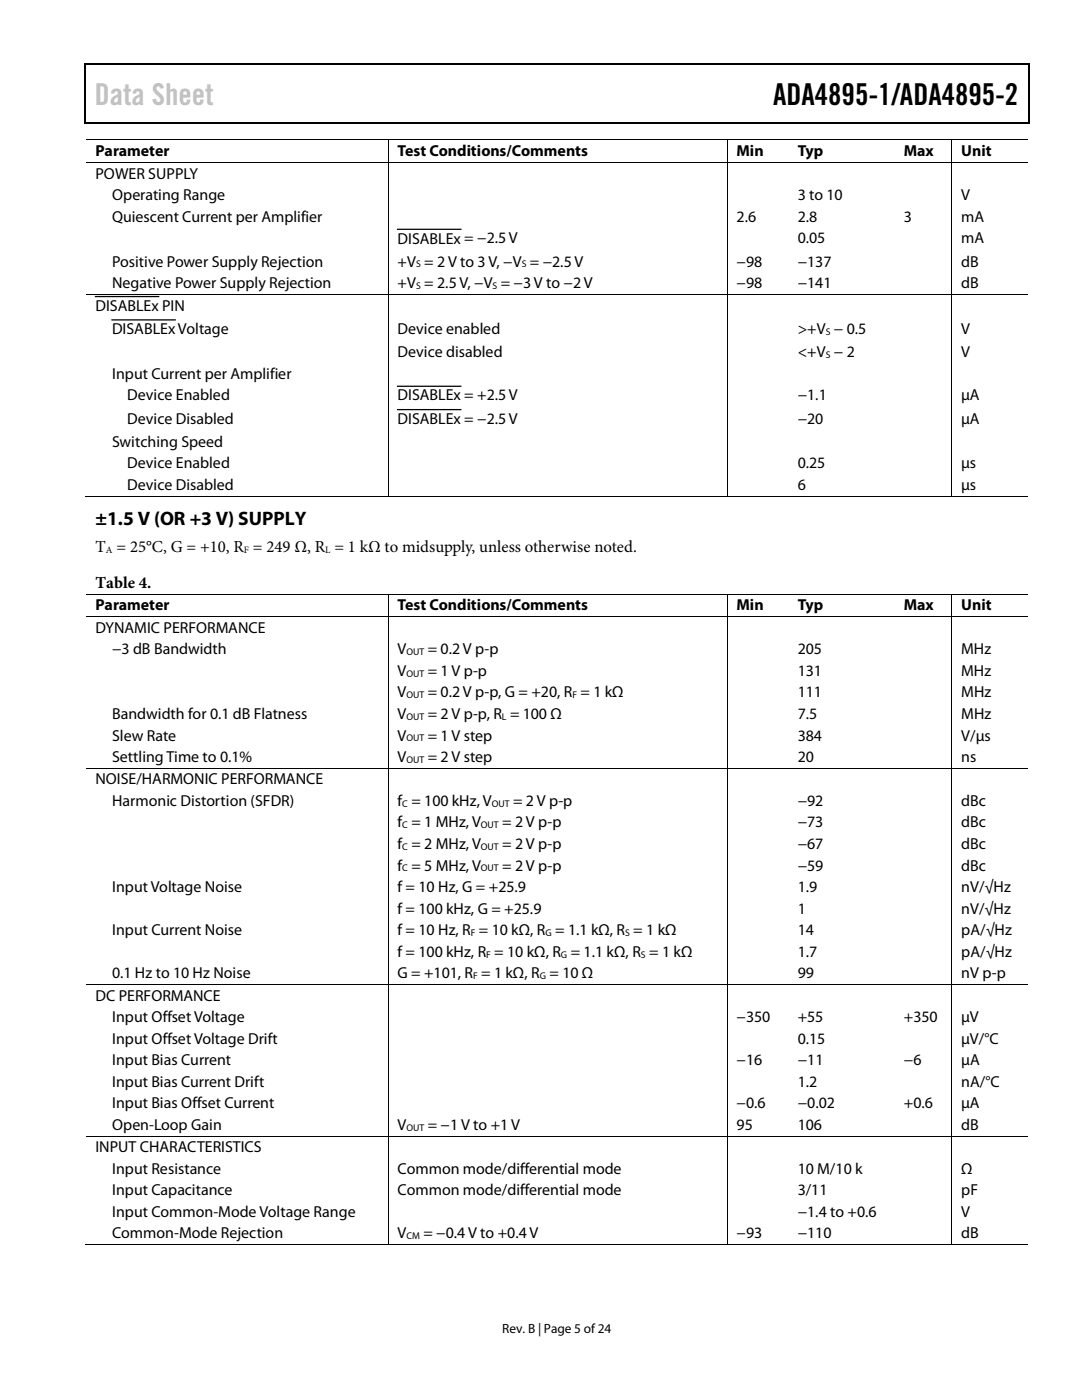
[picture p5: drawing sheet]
<svg xmlns="http://www.w3.org/2000/svg" width="216mm" height="279mm" viewBox="0 0 216 279" stroke-linecap="round" stroke-linejoin="round" font-family="sans-serif">
<defs><g id="words">
<text font-size="6" fill="#c1c1c1" x="18.9" y="20.9">Data Sheet</text>
<text font-size="6" x="154.3" y="20.9">ADA4895-1/ADA4895-2</text>
<text font-size="3.9" x="19" y="104.7">±1.5 V (OR +3 V) SUPPLY</text>
<g font-size="3.3">
<text x="19" y="110.2">T = 25°C, G = +10, R = 249 Ω, R = 1 kΩ to midsupply, unless otherwise noted.</text>
<text x="19.1" y="117.3">Table 4.</text>
</g>
<g font-size="3.2">
<text x="19" y="31.2">Parameter</text>
<text x="19" y="35.7">POWER SUPPLY</text>
<text x="79.3" y="31.2">Test Conditions/Comments</text>
<text x="147" y="31.2">Min</text>
<text x="159.2" y="31.2">Typ</text>
<text x="180.3" y="31.2">Max</text>
<text x="191.8" y="31.2">Unit</text>
<text x="22.4" y="40">Operating Range</text>
<text x="159.2" y="40">3 to 10</text>
<text x="191.8" y="40">V</text>
<text x="22.4" y="44.3">Quiescent Current per Amplifier</text>
<text x="147" y="44.3">2.6</text>
<text x="159.2" y="44.3">2.8</text>
<text x="180.3" y="44.3">3</text>
<text x="191.8" y="44.3">mA</text>
<text x="22.4" y="53.2">Positive Power Supply Rejection</text>
<text x="79.3" y="48.6">DISABLEx = −2.5 V</text>
<text x="79.3" y="53.2">+V = 2 V to 3 V, −V = −2.5 V</text>
<text x="147" y="53.2">−98</text>
<text x="159.2" y="53.2">−137</text>
<text x="159.2" y="48.6">0.05</text>
<text x="191.8" y="53.2">dB</text>
<text x="191.8" y="48.6">mA</text>
<text x="22.4" y="57.5">Negative Power Supply Rejection</text>
<text x="79.3" y="57.5">+V = 2.5 V, −V = −3 V to −2 V</text>
<text x="147" y="57.5">−98</text>
<text x="159.2" y="57.5">−141</text>
<text x="191.8" y="57.5">dB</text>
<text x="19" y="62">DISABLEx PIN</text>
<text x="22.4" y="66.7">DISABLExVoltage</text>
<text x="79.3" y="66.6">Device enabled</text>
<text x="79.3" y="71.3">Device disabled</text>
<text x="159.2" y="71.3">&lt;+V − 2</text>
<text x="159.2" y="66.6">&gt;+V − 0.5</text>
<text x="191.8" y="71.3">V</text>
<text x="191.8" y="66.6">V</text>
<text x="22.4" y="75.6">Input Current per Amplifier</text>
<text x="25.4" y="79.9">Device Enabled</text>
<text x="79.3" y="79.9">DISABLEx = +2.5 V</text>
<text x="159.2" y="79.9">−1.1</text>
<text x="191.8" y="79.9">µA</text>
<text x="22.4" y="89.2">Switching Speed</text>
<text x="25.4" y="84.5">Device Disabled</text>
<text x="79.3" y="84.6">DISABLEx = −2.5 V</text>
<text x="159.2" y="84.5">−20</text>
<text x="191.8" y="84.5">µA</text>
<text x="25.4" y="93.5">Device Enabled</text>
<text x="159.2" y="93.5">0.25</text>
<text x="191.8" y="93.5">µs</text>
<text x="25.4" y="97.8">Device Disabled</text>
<text x="159.2" y="97.8">6</text>
<text x="191.8" y="97.8">µs</text>
<text x="19" y="121.8">Parameter</text>
<text x="79.3" y="121.8">Test Conditions/Comments</text>
<text x="147" y="121.8">Min</text>
<text x="159.2" y="121.8">Typ</text>
<text x="180.3" y="121.8">Max</text>
<text x="191.8" y="121.8">Unit</text>
<text x="19" y="126.3">DYNAMIC PERFORMANCE</text>
<text x="22.4" y="130.6">−3 dB Bandwidth</text>
<text x="79.3" y="130.6">V</text>
<text x="85.3" y="130.6">= 0.2 V p-p</text>
<text x="159.2" y="130.6">205</text>
<text x="191.8" y="130.6">MHz</text>
<text x="79.3" y="134.9">V</text>
<text x="85.3" y="134.9">= 1 V p-p</text>
<text x="159.2" y="134.9">131</text>
<text x="191.8" y="134.9">MHz</text>
<text x="22.4" y="143.5">Bandwidth for 0.1 dB Flatness</text>
<text x="79.3" y="139.2">V</text>
<text x="79.3" y="143.5">V</text>
<text x="85.3" y="139.2">= 0.2 V p-p, G = +20, R = 1 kΩ</text>
<text x="85.3" y="143.5">= 2 V p-p, R = 100 Ω</text>
<text x="159.2" y="143.5">7.5</text>
<text x="159.2" y="139.2">111</text>
<text x="191.8" y="139.2">MHz</text>
<text x="191.8" y="143.5">MHz</text>
<text x="22.4" y="147.8">Slew Rate</text>
<text x="79.3" y="147.8">V</text>
<text x="85.3" y="147.8">= 1 V step</text>
<text x="159.2" y="147.8">384</text>
<text x="191.8" y="147.8">V/µs</text>
<text x="22.4" y="152.1">Settling Time to 0.1%</text>
<text x="79.3" y="152.1">V</text>
<text x="85.3" y="152.1">= 2 V step</text>
<text x="159.2" y="152.1">20</text>
<text x="191.8" y="152.1">ns</text>
<text x="19" y="156.5">NOISE/HARMONIC PERFORMANCE</text>
<text x="22.4" y="160.9">Harmonic Distortion (SFDR)</text>
<text x="79.3" y="160.9">f = 100 kHz, V</text>
<text x="102.4" y="160.9">= 2 V p-p</text>
<text x="159.2" y="160.9">−92</text>
<text x="191.8" y="160.9">dBc</text>
<text x="79.3" y="165.1">f = 1 MHz, V</text>
<text x="100.2" y="165.1">= 2 V p-p</text>
<text x="159.2" y="165.1">−73</text>
<text x="191.8" y="165.1">dBc</text>
<text x="79.3" y="169.5">f = 2 MHz, V</text>
<text x="79.3" y="173.7">f = 5 MHz, V</text>
<text x="100.2" y="169.5">= 2 V p-p</text>
<text x="100.2" y="173.7">= 2 V p-p</text>
<text x="159.2" y="169.5">−67</text>
<text x="159.2" y="173.7">−59</text>
<text x="191.8" y="169.5">dBc</text>
<text x="191.8" y="173.7">dBc</text>
<text x="22.4" y="178.1">Input Voltage Noise</text>
<text x="79.3" y="178.1">f = 10 Hz, G = +25.9</text>
<text x="159.2" y="178.1">1.9</text>
<text x="191.8" y="178.1">nV/√Hz</text>
<text x="79.3" y="182.3">f = 100 kHz, G = +25.9</text>
<text x="159.2" y="182.3">1</text>
<text x="191.8" y="182.3">nV/√Hz</text>
<text x="22.4" y="186.6">Input Current Noise</text>
<text x="79.3" y="186.6">f = 10 Hz, R = 10 kΩ, R = 1.1 kΩ, R = 1 kΩ</text>
<text x="79.3" y="190.9">f = 100 kHz, R = 10 kΩ, R = 1.1 kΩ, R = 1 kΩ</text>
<text x="159.2" y="190.9">1.7</text>
<text x="159.2" y="186.6">14</text>
<text x="191.8" y="190.9">pA/√Hz</text>
<text x="191.8" y="186.6">pA/√Hz</text>
<text x="22.4" y="195.2">0.1 Hz to 10 Hz Noise</text>
<text x="79.3" y="195.2">G = +101, R = 1 kΩ, R = 10 Ω</text>
<text x="159.2" y="195.2">99</text>
<text x="191.8" y="195.2">nV p-p</text>
<text x="19" y="199.7">DC PERFORMANCE</text>
<text x="22.4" y="204">Input Offset Voltage</text>
<text x="22.4" y="208.3">Input Offset Voltage Drift</text>
<text x="147" y="204">−350</text>
<text x="159.2" y="204">+55</text>
<text x="159.2" y="208.3">0.15</text>
<text x="180.3" y="204">+350</text>
<text x="191.8" y="204">µV</text>
<text x="191.8" y="208.3">µV/°C</text>
<text x="22.4" y="212.6">Input Bias Current</text>
<text x="147" y="212.6">−16</text>
<text x="159.2" y="212.6">−11</text>
<text x="180.3" y="212.6">−6</text>
<text x="191.8" y="212.6">µA</text>
<text x="22.4" y="216.9">Input Bias Current Drift</text>
<text x="22.4" y="221.2">Input Bias Offset Current</text>
<text x="147" y="221.2">−0.6</text>
<text x="159.2" y="216.9">1.2</text>
<text x="159.2" y="221.2">−0.02</text>
<text x="180.3" y="221.2">+0.6</text>
<text x="191.8" y="216.9">nA/°C</text>
<text x="191.8" y="221.2">µA</text>
<text x="22.4" y="225.5">Open-Loop Gain</text>
<text x="79.3" y="225.5">V</text>
<text x="85.3" y="225.5">= −1 V to +1 V</text>
<text x="147" y="225.5">95</text>
<text x="159.2" y="225.5">106</text>
<text x="191.8" y="225.5">dB</text>
<text x="19" y="230">INPUT CHARACTERISTICS</text>
<text x="22.4" y="234.2">Input Resistance</text>
<text x="22.4" y="238.5">Input Capacitance</text>
<text x="79.3" y="234.2">Common mode/differential mode</text>
<text x="79.3" y="238.5">Common mode/differential mode</text>
<text x="159.2" y="234.2">10 M/10 k</text>
<text x="159.2" y="238.5">3/11</text>
<text x="191.8" y="234.2">Ω</text>
<text x="191.8" y="238.5">pF</text>
<text x="22.4" y="242.8">Input Common-Mode Voltage Range</text>
<text x="159.2" y="242.8">−1.4 to +0.6</text>
<text x="191.8" y="242.8">V</text>
<text x="22.4" y="247.1">Common-Mode Rejection</text>
<text x="79.3" y="247.1">V</text>
<text x="84.5" y="247.1">= −0.4 V to +0.4 V</text>
<text x="147" y="247.1">−93</text>
<text x="159.2" y="247.1">−110</text>
<text x="191.8" y="247.1">dB</text>
</g>
<text font-size="2.7" x="100.2" y="266">Rev. B | Page 5 of24</text>
<g font-size="1.9">
<text x="83" y="53.4">S</text>
<text x="104.1" y="53.4">S</text>
<text x="83" y="57.7">S</text>
<text x="98.3" y="57.7">S</text>
<text x="164.8" y="66.8">S</text>
<text x="164.8" y="71.5">S</text>
<text x="21.1" y="110.3">A</text>
<text x="48.7" y="110.3">F</text>
<text x="64.9" y="110.3">L</text>
<text x="81.1" y="130.8">OUT</text>
<text x="81.1" y="135.1">OUT</text>
<text x="81.1" y="139.4">OUT</text>
<text x="81.1" y="143.7">OUT</text>
<text x="100.2" y="143.7">L</text>
<text x="114.2" y="139.4">F</text>
<text x="81.1" y="148">OUT</text>
<text x="81.1" y="152.3">OUT</text>
<text x="80.3" y="161">C</text>
<text x="98.1" y="161">OUT</text>
<text x="80.3" y="165.3">C</text>
<text x="96" y="165.3">OUT</text>
<text x="80.3" y="169.6">C</text>
<text x="80.3" y="173.9">C</text>
<text x="96" y="169.6">OUT</text>
<text x="96" y="173.9">OUT</text>
<text x="93.9" y="186.8">F</text>
<text x="97" y="191.1">F</text>
<text x="108.8" y="186.8">G</text>
<text x="111.9" y="191.1">G</text>
<text x="124.7" y="186.8">S</text>
<text x="127.9" y="191.1">S</text>
<text x="94.4" y="195.4">F</text>
<text x="107.7" y="195.4">G</text>
<text x="81.1" y="225.6">OUT</text>
<text x="81.1" y="247.3">CM</text>
</g>
</g></defs>
<g fill="#000">
<path d="M16.9 12.7h.2v1h-.2zM16.9 12.7h.2v.3h-.2zM82.5 12.7h.3v.3h-.3zM205.1 12.7h.3v1h-.3zM205.1 12.7h.3v.3h-.3zM16.9 24.4h.2v.2h-.2zM77.3 27.9h.2v.1h-.2zM77.3 32.4h.2v.2h-.2zM82.3 24.4h.2v.2h-.2zM145 27.9h.2v.1h-.2zM145 32.4h.2v.2h-.2zM157.3 27.9h.1v.1h-.1z"/>
<path d="M157.3 32.4h.1v.2h-.1zM178.4 27.9h.2v.1h-.2zM178.4 32.4h.2v.2h-.2zM189.8 27.9h.2v.1h-.2zM189.8 32.4h.2v.2h-.2zM205.1 24.4h.3v.2h-.3zM77.3 58.7h.2v.1h-.2zM145 58.7h.2v.1h-.2zM157.3 58.7h.1v.1h-.1zM178.4 58.7h.2v.1h-.2zM189.8 58.7h.2v.1h-.2zM77.3 98.9h.2v.2h-.2z"/>
<path d="M145 98.9h.2v.2h-.2zM157 98.9h.2v.2h-.2zM178.2 98.9h.2v.2h-.2zM189.8 98.9h.2v.2h-.2zM77.3 118.5h.2v.2h-.2zM145 118.5h.2v.2h-.2zM157.3 118.5h.1v.2h-.1zM178.4 118.5h.2v.2h-.2zM189.8 118.5h.2v.2h-.2zM77.3 123h.2v.1h-.2zM145 123h.2v.1h-.2zM157.3 123h.1v.1h-.1z"/>
<path d="M178.4 123h.2v.1h-.2zM189.8 123h.2v.1h-.2zM77.3 153.2h.2v.2h-.2zM145 153.2h.2v.2h-.2zM157.3 153.2h.1v.2h-.1zM178.4 153.2h.2v.2h-.2zM189.8 153.2h.2v.2h-.2zM77.3 196.4h.2v.2h-.2zM145 196.4h.2v.2h-.2zM157.3 196.4h.1v.2h-.1zM178.4 196.4h.2v.2h-.2zM189.8 196.4h.2v.2h-.2z"/>
<path d="M77.3 226.7h.2v.1h-.2zM145 226.7h.2v.1h-.2zM157.3 226.7h.1v.1h-.1zM178.4 226.7h.2v.1h-.2zM189.8 226.7h.2v.1h-.2zM77.3 248.3h.2v.2h-.2zM145 248.3h.2v.2h-.2zM157 248.3h.2v.2h-.2zM178.2 248.3h.2v.2h-.2zM189.8 248.3h.2v.2h-.2z"/>
</g>
<path d="M17 13.7v10.7M17.1 12.8h65.4M82.8 12.8h122.3M205.2 13.7v10.7M17.1 24.5h188M19 59.2h12.7M79.3 45.8h12.6M22.4 63.8h12.6M79.3 77.1h12.6M79.3 81.7h12.6" fill="none" stroke="#000" stroke-width=".25"/>
<g fill="none" stroke="#000" stroke-width=".2">
<path d="M17.1 27.9h60.2M17.1 32.5h60.2M77.4 28v4.4M77.4 32.6v26.1M77.5 27.9h67.5M77.5 32.5h67.5M145.1 28v4.4M145.1 32.6v26.1M145.2 27.9h12.1M145.2 32.5h12.1M157.4 27.9h21M157.4 32.5h21"/>
<path d="M178.6 27.9h11.2M178.6 32.5h11.2M189.9 28v4.4M189.9 32.6v26.1M190 27.9h15.1M190 32.5h15.1M17.1 58.8h60.2M77.4 58.8v40.1M77.5 58.8h67.5M145.1 58.8v40.1M145.2 58.8h12.1M157.4 58.8h21"/>
<path d="M178.6 58.8h11.2M189.9 58.8v40.1M190 58.8h15.1M16.9 99h60.4M77.5 99h67.5M145.2 99h44.6M190 99h15.1M17.1 118.6h60.2M77.4 118.7v4.3M77.5 118.6h67.5M145.1 118.7v4.3M145.2 118.6h12.1"/>
<path d="M157.4 118.6h21M178.6 118.6h11.2M189.9 118.7v4.3M190 118.6h15.1M17.1 123.1h60.2M77.4 123.1v30.1M77.5 123.1h67.5M145.1 123.1v30.1M145.2 123.1h12.1M157.4 123.1h21M178.6 123.1h11.2M189.9 123.1v30.1"/>
<path d="M190 123.1h15.1M17.1 153.3h60.2M77.4 153.4v43M77.5 153.3h67.5M145.1 153.4v43M145.2 153.3h12.1M157.4 153.3h21M178.6 153.3h11.2M189.9 153.4v43M190 153.3h15.1M17.1 196.5h60.2M77.4 196.6v30.1"/>
<path d="M77.5 196.5h67.5M145.1 196.6v30.1M145.2 196.5h12.1M157.4 196.5h21M178.6 196.5h11.2M189.9 196.6v30.1M190 196.5h15.1M17.1 226.7h60.2M77.4 226.8v21.5M77.5 226.7h67.5M145.1 226.8v21.5M145.2 226.7h12.1"/>
<path d="M157.4 226.7h21M178.6 226.7h11.2M189.9 226.8v21.5M190 226.7h15.1M16.9 248.4h60.4M77.5 248.4h67.5M145.2 248.4h44.6M190 248.4h15.1"/>
</g>
<use href="#words"/>
</svg>
